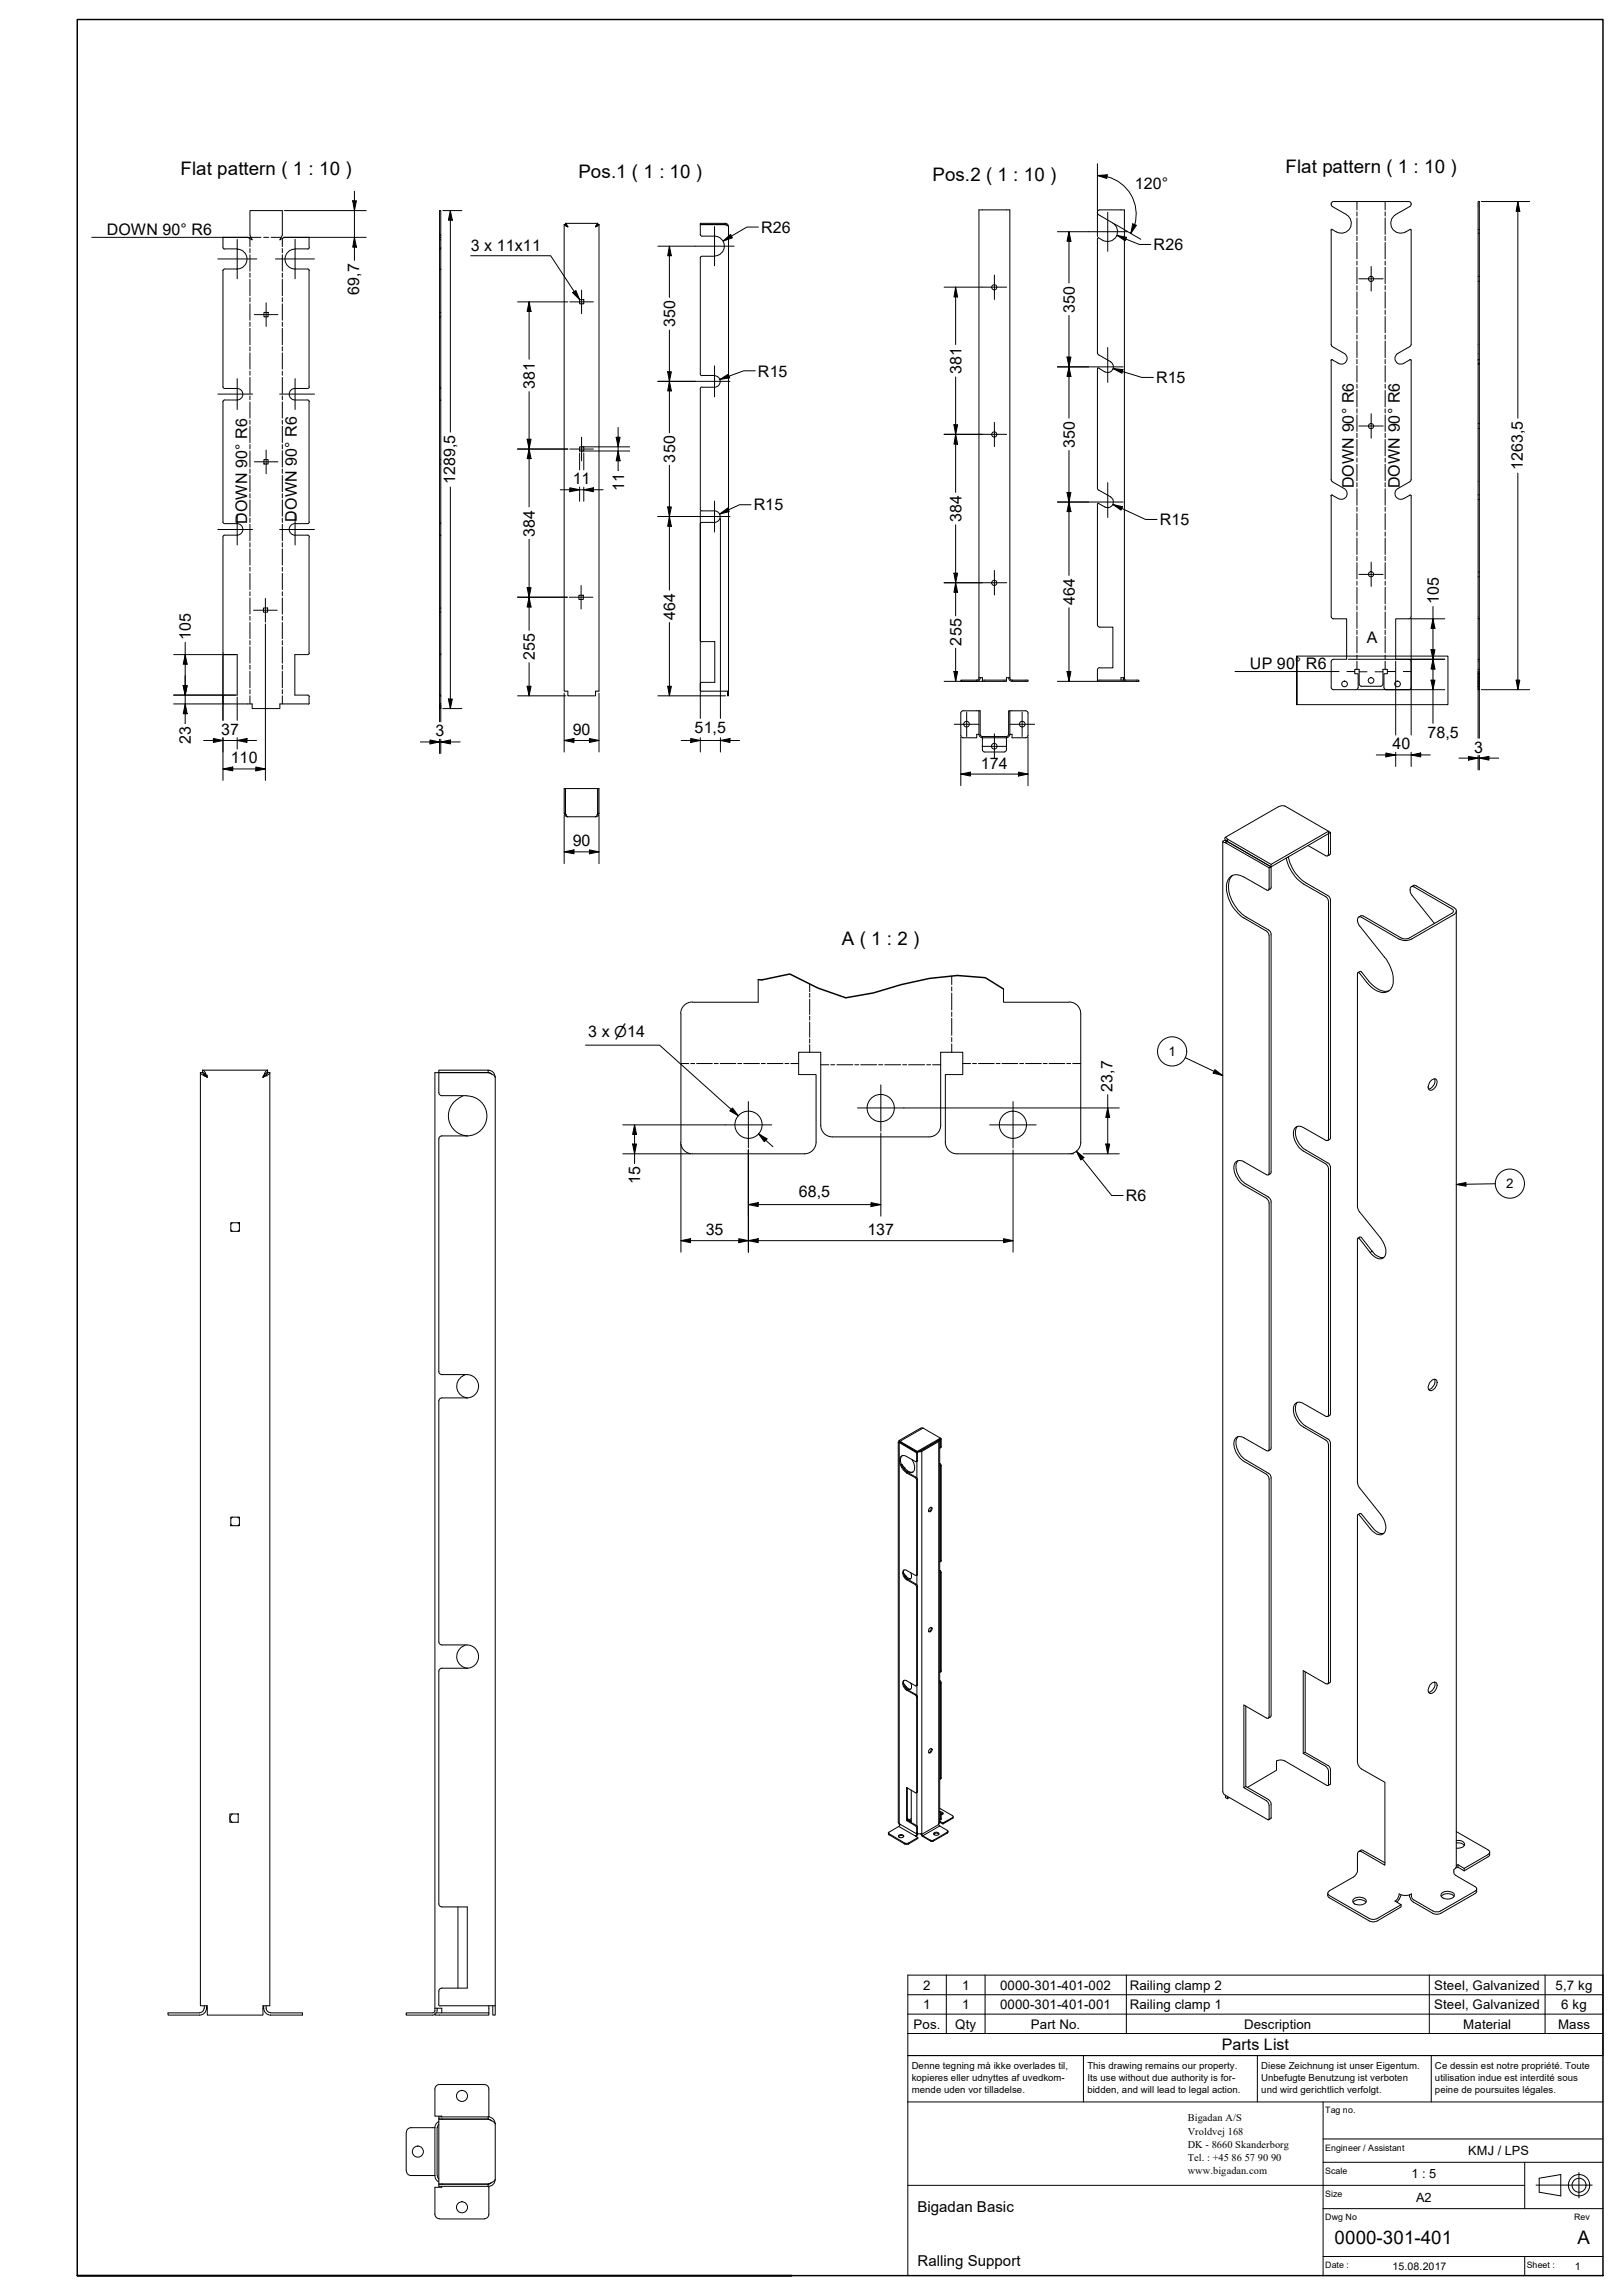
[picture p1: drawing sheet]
<svg xmlns="http://www.w3.org/2000/svg" width="420mm" height="594mm" viewBox="0 0 420 594" stroke-linecap="round" stroke-linejoin="round" font-family="sans-serif">
<defs><g id="words">
<g font-size="4.8">
<text x="46.7" y="45.2">Flat pattern ( 1 : 10 )</text>
<text x="149.7" y="46.2">Pos.1 ( 1 : 10 )</text>
<text x="241.4" y="46.8">Pos.2 ( 1 : 10 )</text>
<text x="332.8" y="44.7">Flat pattern ( 1 : 10 )</text>
<text x="217.9" y="244.6">A ( 1 : 2 )</text>
<text x="345.5" y="580.8">0000-301-401</text>
<text x="408.4" y="580.8">A</text>
</g>
<g font-size="4.1">
<text x="293.8" y="48.8">120°</text>
<text x="27.6" y="60.7">DOWN 90° R6</text>
<text x="121.9" y="65.1">3 x 11x11</text>
<text x="197" y="60.2">R26</text>
<text x="298.6" y="64.8">R26</text>
<text x="93" y="76.2" transform="rotate(-90 93 76.2)">69,7</text>
<text x="278.3" y="80.9" transform="rotate(-90 278.3 80.9)">350</text>
<text x="174.8" y="84.7" transform="rotate(-90 174.8 84.7)">350</text>
<text x="138.4" y="100.7" transform="rotate(-90 138.4 100.7)">381</text>
<text x="196.2" y="97.5">R15</text>
<text x="248.9" y="96.9" transform="rotate(-90 248.9 96.9)">381</text>
<text x="299.3" y="99.2">R15</text>
<text x="174.8" y="119.7" transform="rotate(-90 174.8 119.7)">350</text>
<text x="278.3" y="115.9" transform="rotate(-90 278.3 115.9)">350</text>
<text x="117.8" y="125.4" transform="rotate(-90 117.8 125.4)">1289,5</text>
<text x="148.3" y="125.4">11</text>
<text x="394.2" y="121.8" transform="rotate(-90 394.2 121.8)">1263,5</text>
<text x="161.5" y="127.2" transform="rotate(-90 161.5 127.2)">11</text>
<text x="350.5" y="126.4" transform="rotate(-90 350.5 126.4)">DOWN 90° R6</text>
<text x="362.4" y="126.4" transform="rotate(-90 362.4 126.4)">DOWN 90° R6</text>
<text x="63.9" y="135.7" transform="rotate(-90 63.9 135.7)">DOWN 90° R6</text>
<text x="76.8" y="135" transform="rotate(-90 76.8 135)">DOWN 90° R6</text>
<text x="195.1" y="132.1">R15</text>
<text x="248.9" y="135.2" transform="rotate(-90 248.9 135.2)">384</text>
<text x="300.2" y="135.9">R15</text>
<text x="138.4" y="138.9" transform="rotate(-90 138.4 138.9)">384</text>
<text x="174.8" y="160.4" transform="rotate(-90 174.8 160.4)">464</text>
<text x="278.3" y="156.6" transform="rotate(-90 278.3 156.6)">464</text>
<text x="372.5" y="156.3" transform="rotate(-90 372.5 156.3)">105</text>
<text x="49.4" y="165.6" transform="rotate(-90 49.4 165.6)">105</text>
<text x="248.9" y="167.1" transform="rotate(-90 248.9 167.1)">255</text>
<text x="353.9" y="166.3">A</text>
<text x="138.4" y="170.9" transform="rotate(-90 138.4 170.9)">255</text>
<text x="323.6" y="173.1">UP 90°</text>
<text x="338.1" y="173.1">R6</text>
<text x="57.3" y="190.2">37</text>
<text x="112.8" y="190.6">3</text>
<text x="148.3" y="190.2">90</text>
<text x="179.8" y="189.6">51,5</text>
<text x="369.5" y="190.9">78,5</text>
<text x="49.4" y="192.7" transform="rotate(-90 49.4 192.7)">23</text>
<text x="59.8" y="197.6">110</text>
<text x="360.5" y="194">40</text>
<text x="381.6" y="194.9">3</text>
<text x="253.9" y="199">174</text>
<text x="148.3" y="219.1">90</text>
<text x="152.3" y="268.4">3 x ⌀14</text>
<text x="288" y="282.7" transform="rotate(-90 288 282.7)">23,7</text>
<text x="165.7" y="306.6" transform="rotate(-90 165.7 306.6)">15</text>
<text x="206.8" y="309.8">68,5</text>
<text x="291.5" y="310.9">R6</text>
<text x="182.7" y="319.7">35</text>
<text x="224.5" y="319.7">137</text>
<text x="316.3" y="530.7">Parts List</text>
</g>
<g font-size="3.9">
<text x="237.5" y="572.6">Bigadan Basic</text>
<text x="237.5" y="586.6">Ralling Support</text>
</g>
<g font-size="3.4">
<text x="302.5" y="273.4">1</text>
<text x="389.9" y="307.6">2</text>
<text x="239" y="515.1">2</text>
<text x="249" y="515.1">1</text>
<text x="258.9" y="515.1">0000-301-401-002</text>
<text x="292.5" y="515.1">Railing clamp 2</text>
<text x="371.3" y="515.1">Steel, Galvanized</text>
<text x="402.7" y="515.1">5,7 kg</text>
<text x="239" y="520.1">1</text>
<text x="249" y="520.1">1</text>
<text x="258.9" y="520.1">0000-301-401-001</text>
<text x="292.5" y="520.1">Railing clamp 1</text>
<text x="371.3" y="520.1">Steel, Galvanized</text>
<text x="404.2" y="520.1">6 kg</text>
<text x="236.5" y="525.1">Pos.</text>
<text x="247.3" y="525.2">Qty</text>
<text x="266.9" y="525.1">Part No.</text>
<text x="322.1" y="525.1">Description</text>
<text x="378.8" y="525.1">Material</text>
<text x="403.4" y="525.1">Mass</text>
</g>
<g font-size="3.3">
<text x="380.1" y="557.9">KMJ / LPS</text>
<text x="365.4" y="563.9">1 : 5</text>
<text x="366.6" y="569.9">A2</text>
</g>
<g font-size="2.7">
<text x="307.5" y="549.1">Bigadan A/S</text>
<text x="307.5" y="552.5">Vroldvej168</text>
<text x="307.5" y="556">DK - 8660 Skanderborg</text>
<text x="307.5" y="559.3">Tel. : +45</text>
<text x="307.5" y="562.7">www.bigadan.com</text>
<text x="318.8" y="559.3">86</text>
<text x="322.3" y="559.3">57</text>
<text x="325.6" y="559.3">90</text>
<text x="329.1" y="559.3">90</text>
<text x="360.5" y="587.5">15.08.2017</text>
<text x="407.7" y="587.6">1</text>
</g>
<g font-size="2.5">
<text x="236" y="538.7">kopieres eller udnyttes af uvedkom-</text>
<text x="236" y="535.6">Denne tegning må ikke overlades til,</text>
<text x="281.5" y="535.6">This drawing remains our property.</text>
<text x="281.5" y="538.7">Its use without due authority is for-</text>
<text x="326.5" y="538.7">Unbefugte Benutzung ist verboten</text>
<text x="326.5" y="535.6">Diese Zeichnung ist unser Eigentum.</text>
<text x="371.5" y="538.7">utilisation indue est interdité sous</text>
<text x="371.5" y="535.6">Ce dessin est notre propriété. Toute</text>
<text x="236" y="541.8">mende uden vor tilladelse.</text>
<text x="281.5" y="541.8">bidden, and will lead to legal action.</text>
<text x="326.5" y="541.8">und wird gerichtlich verfolgt.</text>
<text x="371.5" y="541.8">peine de poursuites légales.</text>
</g>
<g font-size="2.3">
<text x="343.1" y="547.1">Tag no.</text>
<text x="343.1" y="556.7">Engineer / Assistant</text>
<text x="343.1" y="562.7">Scale</text>
<text x="343.1" y="568.7">Size</text>
<text x="343.1" y="574.7">Dwg No</text>
<text x="407.5" y="574.7">Rev</text>
<text x="343.1" y="587.1">Date :</text>
<text x="395.2" y="587.1">Sheet :</text>
</g>
</g></defs>
<!-- layer: Visible -->
<g fill="none" stroke="#000" stroke-width=".26">
<path d="M146 58.1v120.8h1v1.2h7.2v-1.2h.9v-120.8M146 58.1l1 .6M146 58.1h.4M146.4 57.8l.2 .1 .4 .8M146.4 58.1l.6 .6M146.4 57.8h8.3M146.4 57.8v.3M154.7 58.1l-.5 .6M154.7 57.8l-.5 .9M154.7 58.1h.4M154.7 57.8v.3M155.1 58.1l-.9 .6"/>
<path d="M181.3 58.1h6.4M181.3 58.1v2.6M187.7 57.8a.87 .87 0 0 1 .9 .9M187.7 57.8v.3h-6.4M187.7 58.1l.5 .2M187.7 57.8h-6.4v.3M187.7 58.1l.6 .3 .3 .3M188.6 58.7v120.2h-7.1l-.2-.2M284.4 55.6l3.6 2.1M284.7 54.3a.69 .69 0 0 0-.6 .5 .69 .69 0 0 0 .3 .8M284.7 54.3h6.4v121.1h-.9v.7M288 57.7a2.57 2.57 0 0 1 1 3.5 2.57 2.57 0 0 1-3.6 1"/>
<path d="M344.6 52.8l.3 .6M344.6 59.6v29.6l.3 .5 3.1 1.8M344.6 52.8l.2-.5 .4-.1h19.5l.4 .1 .2 .5M344.9 53.4l3.7 2.1M344.9 59.4l1 .6M344.9 59.4l-.3 .2M348.5 55.6a2.57 2.57 0 0 1 1 3.5 2.57 2.57 0 0 1-3.5 .9M365 59.4l.3 .2M365 53.4l-3.7 2.2a2.57 2.57 0 0 0-.9 3.5 2.57 2.57 0 0 0 3.5 .9M365 59.4l-1.1 .6M365.3 59.6v29.6l-.3 .5-3.1 1.8M365.3 52.8l-.3 .6"/>
<path d="M382.7 59.4h.3M58.1 69.6l-.4 .4v30.2M58.2 64.4h3.2M58.2 69.6h3.2M61.4 64.5a2.57 2.57 0 0 1 2.5 2.6 2.57 2.57 0 0 1-2.5 2.5M76.4 64.5a2.57 2.57 0 0 0-2.6 2.6 2.57 2.57 0 0 0 2.6 2.5h3.2M76.4 64.4h3.2M79.7 69.6l.4 .4M80 64v-2.6h-6.3l-1.2 .7 .6-1.2v-6.4h-8.4v6.4l.6 1.2-1.2-.7h-6.4v2.7l.4 .4M80 70v30.2M80.1 64.1l-.4 .4M113.8 60.9h.3v-6.4h-.3v115h.3"/>
<path d="M113.8 69.6h.3v31h-.3M113.8 61.4h.3v3h-.3M114.1 60.9v.5M114.1 64.4v5.2M150.1 77.6h1v1h-1zM181.3 60.7l.4 .4h3.3a2.57 2.57 0 0 1 2.5 2.6 2.57 2.57 0 0 1-2.6 2.6M185 66.3h-3.3l-.4 .4v30.1l.4 .5M284.1 61.8v29.5l.3 .5M284.4 61.6l1 .6M284.4 61.6l-.3 .2M68.3 80.9h1.1v1.1h-1.1zM181.7 97.2h3.3"/>
<path d="M184.9 97.3a1.49 1.49 0 0 1 1.5 1.4 1.49 1.49 0 0 1-1.5 1.5h-3.2M284.4 91.9l3.1 1.7M285.9 96.2l-1.5-.9h-.3v31M287.5 93.6a1.49 1.49 0 0 1 .5 2.1 1.49 1.49 0 0 1-2.1 .5M344.6 93.3v30.9M344.9 93.1l-.3 .2M348 91.5a1.49 1.49 0 0 1 .5 2.1 1.49 1.49 0 0 1-2.1 .4l-1.5-.9M361.9 91.5a1.49 1.49 0 0 0-.6 2.1 1.49 1.49 0 0 0 2.1 .4M365 93.1l.3 .2v30.9M365 93.1l-1.5 .9M382.7 93.1h.3M57.7 100.1l.4 .5"/>
<path d="M58.1 103.5l-.4 .5v31.2l.4 .3M58.2 100.6h3.2M58.2 103.5h3.2M61.4 100.6a1.49 1.49 0 0 1 1.5 1.4 1.49 1.49 0 0 1-1.5 1.5M68.3 119h1.1v1.1h-1.1zM79.6 100.6h-3.2a1.49 1.49 0 0 0-1.5 1.4 1.49 1.49 0 0 0 1.5 1.5h3.2M79.7 103.5l.4 .5M80 103.9v31.3M80.1 100.1l-.4 .5M113.8 103.5h.3v32h-.3M114.1 100.6v2.9M150.1 115.7h1v1h-1z"/>
<path d="M181.3 100.6v31.2M181.7 100.2l-.4 .4M58.1 138.5l-.4 .5v30l.4 .5M58.2 135.5h3.2M58.2 138.5h3.2M61.4 135.5a1.49 1.49 0 0 1 1.5 1.5 1.49 1.49 0 0 1-1.5 1.5M79.6 135.5h-3.2a1.49 1.49 0 0 0-1.5 1.5 1.49 1.49 0 0 0 1.5 1.5h3.2M79.7 138.5l.4 .4M80 139v30.1M80.1 135.1l-.4 .4M113.8 138.5h.3v41.4M114.1 135.5v3"/>
<path d="M181.3 131.8l.4 .4h3.2a1.49 1.49 0 0 1 1.5 1.5 1.49 1.49 0 0 1-1.4 1.5h-3.3l-.4 .4M181.3 135.6v30.1M284.1 130.5v31.3M284.1 126.4l.3 .5M284.4 126.8l3.1 1.8M284.4 130.3l1.6 .9M284.4 130.3l-.3 .2M287.5 128.6a1.49 1.49 0 0 1 .5 2.1 1.49 1.49 0 0 1-2 .5M344.6 128.3v31.2M344.6 124.1l.3 .6M344.9 124.7l3.1 1.8a1.49 1.49 0 0 1 .5 2 1.49 1.49 0 0 1-2 .6M344.9 128.2l1.6 .9"/>
<path d="M344.9 128.1l-.3 .2M361.9 126.5a1.49 1.49 0 0 0-.6 2 1.49 1.49 0 0 0 2.1 .6M365 128.1l.3 .2M365 128.2l-1.6 .9M365 124.7l-3.1 1.8M365.3 128.3v31.2M365.3 124.1l-.3 .6M382.7 128.1h.3M68.2 157.4h1.1v1.1h-1.1zM149.9 154.1h1.1v1.1h-1.1zM344.6 159.6l.2 .4 .4 .2h3.4v10.5h-3.4l-.4 .1-.2 .5M365.3 159.6l-.2 .4-.4 .2h-3.4v10.5h3.4l.4 .1 .2 .5"/>
<path d="M58.1 179.9l-.4 .4M58.2 169.5h3.2v10.4h-3.2M79.6 169.5h-3.3v10.4h3.3M79.7 179.9l.4 .4M80.1 169l-.4 .5M113.8 169.5v12.7M113.8 179.9h.3v2.3h-.3M181.3 165.7l.4 .5M181.3 177v1.7M181.7 166.1h3.3v10.5h-3.3l-.4 .4M188.3 178.9v1.2h.3v-1.2M248.7 176.1h4.2v.3h-4.2z"/>
<path d="M253.4 175.4h.9v.7M253.4 175.4v-121.1h8v121.1M253.4 175.5l-.1 .4-.5 .2M253.7 175.5l-.3 .6-.6 .3M254.3 176.1h6.2v.3h-6.2zM261.1 175.5l.3 .6 .6 .3M261.4 175.4h-.9v.7M261.4 175.5l.2 .4 .4 .2M262 176.1h4.1v.3h-4.1zM284.1 176.1h7v.3h-7zM284.1 161.7l.2 .5 .4 .1M284.7 172.8l-.4 .2-.2 .4v2.7"/>
<path d="M284.7 162.3h3.4v10.6h-3.4M290.8 175.8l.1 .3M290.8 175.4v.3M291.1 175.4v.3M291.1 175.8l.3 .3h3.4v.3l-3.7-.1M344.6 171.3v6.6l.2 .5 .4 .1h5.8l.4-.1 .2-.5v-3.5h-.9v-1.1h1.2v3.7l.1 .5 .5 .1M352.4 177.6h5M357.4 177.6l.4-.1 .2-.5v-3.7h1.2v1.1h-.9v3.5l.1 .5 .5 .1M365.3 171.3v6.6l-.2 .5-.4 .1h-5.8M382.7 160.2v10.5M383 160.2h-.3v-108h.3v126.3h-.3v-7.8h.3M57.7 180.3v1.8l.2 .2"/>
<path d="M57.9 182.2h7.4v1.2h7.2v-1.2h7.3M80 180.3v1.7M80.1 182.1l-.2 .2M113.8 182.2v1.2h.3v-1.2M249.3 184h4.4v6.1l.4 .5 6.4 .1M249.3 184l-.4 .2-.2 .4v5.8l.2 .4 .4 .2M253.4 190.1a.92 .92 0 0 0 .9 .9M253.4 184v6.1M253.4 190.1h-.5v.9h-3.6M254.3 194.1l.2 .4 .5 .2h4.9l.5-.2 .1-.4M254.3 191h6.2v3.1M254.3 191v3.1"/>
<path d="M261.4 184v6.1M261.4 184h4.1l.5 .2 .1 .4v5.8l-.1 .4-.5 .2h-3.5v-.9h-.6M261.4 184h-.3v6.1l-.2 .4-.4 .2M261.4 190.1a.92 .92 0 0 1-.9 .9M146 210.5a.98 .98 0 0 0 1 .9M146 204.1h.4v6.4h-.4zM146.4 210.5l.3 .8 .3 .1M146.4 210.5v-6.4h8.3v6.4M146.4 210.5l.2 .5M147 211.4h7.2M154.7 210.5v-6.4h.4v6.4M154.7 210.5l-.1 .5"/>
<path d="M154.7 210.5l-.3 .8-.2 .1M154.7 210.5h.4M155.1 210.5a.87 .87 0 0 1-.9 .9M316.5 217.8v246l.2 .5 .5 .4M317.2 218.2l11.3 6.4-.1 5.7-.4 .2-5.9-3.5a2.8 2.8 0 0 0-4.1 .6 6.8 6.8 0 0 0 .6 6.3l.9 1.3 2 2.1 6.5 3.8 .5 1.1-.1 61.9h-.5l-5.8-3.3a1.69 1.69 0 0 0-2.1 0 1.69 1.69 0 0 0-.5 2 6.1 6.1 0 0 0 2.6 4.1l5.8 3.3 .5 .7 .1 .5v63.7a.42 .42 0 0 1-.2 .5 .42 .42 0 0 1-.4-.1l-5.8-3.3a1.63 1.63 0 0 0-1.9-.2 1.63 1.63 0 0 0-.8 1.7 6.1 6.1 0 0 0 2.7 4.6l5.8 3.3 .5 .7 .1 .6-.1 61.8h-.5l-5.9-3.3v21.4l5.9 3.3 .3 .4 .3 .9-.1 3.7-11.2-6.4M317.2 217.5l-.7 .3 .7 .4M317.2 217.5l.6 .3M317.4 217.8h.4zM317.6 217.5l.2 .3zM317.8 217.2l-.6-.4-.1 .2 .1 .5M317.8 217.2l11.3 6.5v.7l-11.3-6.6zM317.8 217.8l-.6 .4"/>
<path d="M343.9 215.8v5.3l-.3 .5-5-2.7M343.9 215.8l.5-.3v5.5l-.7 .5M343.9 215.8v-.6l-11.3-6.6h-.9l-.7 .2-13.8 8M343.9 215.8l-14.8 8.6-11.3-6.6M344.4 215.5l-.5-.3-14.8 8.5M319.1 226.6a4.7 4.7 0 0 0-.8 5 10.9 10.9 0 0 0 4.3 5.8l5.8 3.3 .4 .4 .3 .6v61.9l-.7 .5M328.5 224.6l.6-.2v5.4l-.7 .6M333 222.1a10.6 10.6 0 0 0 4.4 6.7l6 3.5 .5 1v61.5a.42 .42 0 0 1-.2 .4 .42 .42 0 0 1-.5 0l-5.8-3.3a1.59 1.59 0 0 0-1.8-.2 1.59 1.59 0 0 0-.8 1.7 5.8 5.8 0 0 0 2.6 4.6l5.8 3.3 .6 .7 .1 .5v63.7a.42 .42 0 0 1-.2 .5 .42 .42 0 0 1-.5-.1l-5.8-3.3a1.59 1.59 0 0 0-1.8-.2 1.59 1.59 0 0 0-.8 1.7 5.8 5.8 0 0 0 2.6 4.6l6 3.5 .5 1.1-.1 61.8h-.6l-5.8-3.3v21.4l6 3.5 .5 1.1v3.6l-.4 .1-10.9-6.4-1.3-.2-.8 .2v2.5l-7.6 4.4M333.5 221.8a10.4 10.4 0 0 0 4.5 6.7l5.7 3.3 .5 .4 .2 .6v61.9l-.7 .5M351.7 237.4l.7-.4 .6 .1 9.7 5.7 1.3 .2 .9-.2 11.3-6.7-.2-.7-9.9-5.8a.69 .69 0 0 0-.9 0 .69 .69 0 0 0-.1 .9l.3 1.1 5.9 7.4M365.4 229.5l.6-.4 .4 .1 10 5.7a.98 .98 0 0 1 .6 .9 .98 .98 0 0 1-.6 1l-11 6.3a3.5 3.5 0 0 1-3.2 0l-9.7-5.6a.78 .78 0 0 0-1 .1 .78 .78 0 0 0 0 1l.5 1.1 6.4 8a8.2 8.2 0 0 1 2 7.8 2.64 2.64 0 0 1-3.9 1l-1.7-1.1-2.8-3.5-.5-.2-.1 60.7 .4 1.1 5.6 7a4.4 4.4 0 0 1 1 4.8 1.97 1.97 0 0 1-2.9-.3l-.8-.8M377 235.8v247.5a1.36 1.36 0 0 0-.1 2.2l5.1 3 .3 .4-.1 .3-9.5 5.6-1.3 .1-5.4-3.1-.5-.5-.1-1a3.5 3.5 0 0 1-3.2 0l-.4 1.2-.7 .6 1.6 .9-6.1 3.6-1.3 .3-.8-.3-10.3-5.9-.5-.5 .5-.8 6.2-3.5 .6-.7 .4-.9v-4.3l.3-.7h.8l6 3.5v-21.4l-6-3.5-.8-.9-.3-.9 .1-64 .5 .2 2.8 3.5a2.62 2.62 0 0 0 3.4 1.2 3.7 3.7 0 0 0-.4-4.5l-6-7.6-.4-1.1 .1-63.3 .5 .2 2.7 3.5"/>
<path d="M179.2 259.4a3 3 0 0 0-3 3M196.3 253.6v5.8h-17M259.8 256v3.4h16.9M276.8 259.4a3 3 0 0 1 3 3M351.5 251.7l.7-.3 .3 .2a15.3 15.3 0 0 0 3.4 3.9l1.7 .9 1 .2 1-.2M51.9 277.7v241.5h1.8v2.4h14.4v-2.4h1.7v-241.5M51.9 277.7a2.89 2.89 0 0 0 1.8 1.2M51.9 277.7h.6M52.5 277l.6 .5 .6 1.4M52.5 277.7a1.67 1.67 0 0 1 1.2 1.2M52.5 277.7l.1 .4 1.1 .8M52.5 277h16.8"/>
<path d="M52.5 277v.7M52.9 278.5h.1M52.9 277.8v.5M53.5 278.5v.2M53.5 278.4h.1M68.3 278.4h.1M68.3 278.5v.2M68.9 278.5h.1M68.9 277.8v.5M69.3 277.7l-.2 .4-1 .8M69.3 277l-.7 .5-.5 1.4M69.3 277.7a1.67 1.67 0 0 0-1.2 1.2"/>
<path d="M69.3 277.7h.5M69.3 277v.7M69.8 277.7a2.89 2.89 0 0 1-1.7 1.2M113.6 277.7v5.2M125.4 277.7h.1M126.4 277a1.84 1.84 0 0 1 1.8 1.9M126.4 277v.7h-12.8M126.4 277.7h.5l.4 .3M126.4 277h-12.8v.7M126.4 277.7a2.73 2.73 0 0 1 1.8 1.2M126.4 277.7h-13.8v242.7M128.2 278.9v240.3h-14.2"/>
<path d="M176.3 262.4v33.3M279.8 262.4v33.3M370.5 279.8l.2-.3a.78 .78 0 0 1 1-.1 .78 .78 0 0 1 .3 1 2.12 2.12 0 0 1-1.8 1.8l-.2-.1a1.8 1.8 0 0 1 .5-2.3zM371.3 279.2a2.13 2.13 0 0 1-1.5 2.7M113.6 282.8a.79 .79 0 0 0 .8 .8M113.6 294.8v60.2a.79 .79 0 0 0 .8 .8M114.4 283.6h6.5M114.4 294a.79 .79 0 0 0-.8 .8M118.7 284.4a5.2 5.2 0 0 0-2.5 5.7 5.2 5.2 0 0 0 4.9 3.9M119.9 283.6l-1.2 .7M120.9 283.7a5.2 5.2 0 0 1 5.1 5.2 5.2 5.2 0 0 1-5.1 5.1h-6.5M176.2 295.7a3 3 0 0 0 3 3"/>
<path d="M211.3 295.7v-17.5h-4.5v-5.8h5.7v18.9a3 3 0 0 0 3 3h25a3 3 0 0 0 3-3v-18.9h5.7v5.8h-4.5v17.5M211.3 295.7a3 3 0 0 1-3.1 3h-28.9M244.7 295.7a3 3 0 0 0 3 3h29a3 3 0 0 0 3.1-3M335.9 291.6a3.9 3.9 0 0 0 .5 4.6l1.2 1.2 6.4 3.8 .4 .8v64.1l-.7 .6M59.8 316.5h2.2v2.2h-2.2zM59.8 318.3l.4 .4M60.2 316.5l-.4 .4M61.6 316.5l.4 .4M62 318.3l-.4 .4M320.5 300.5a3.9 3.9 0 0 0 .6 4.6l1.1 1.2 6.2 3.6 .7 .9v64.2l-.7 .6M351.5 320.5l.5-.3 .4 .1 2.8 3.6M355.2 323.9a3.3 3.3 0 0 0 3 1.6"/>
<path d="M355.2 323.9l-.5 .3M114.4 355.8h6.5a3 3 0 0 1 3 3 3 3 0 0 1-3 3.1h-6.5M120.5 355.8a3.1 3.1 0 0 0-2.3 3.3 3.1 3.1 0 0 0 2.9 2.8M370.2 357.8l.3-.3a.83 .83 0 0 1 1.1-.5 .83 .83 0 0 1 .4 1.2 1.96 1.96 0 0 1-1.8 1.8l-.3-.3a1.83 1.83 0 0 1 .3-1.9zM371.3 357a2.13 2.13 0 0 1-1.5 2.7M114.4 361.9a.79 .79 0 0 0-.8 .8v62.3a.79 .79 0 0 0 .8 .8M232.5 373.3v98.5l.3 .3M232.8 373.4l4.5 2.7v2.1l-.3 .2-2.3-1.4a1.13 1.13 0 0 0-1.4 0 1.13 1.13 0 0 0-.4 1.4l.2 .8 .8 1.3 .8 .8 2.3 1.3 .3 .3v24.9h-.3l-2.3-1.3a.7 .7 0 0 0-.9 .1 .7 .7 0 0 0-.1 .9l.7 1.2 2.6 1.5 .3 .4v25.7l-.3 .1-2.3-1.3a.7 .7 0 0 0-.9 .1 .7 .7 0 0 0-.1 .9l.7 1.2 2.6 1.5 .3 .4v24.8l-.3 .1-2.3-1.4v8.6l2.5 1.5 .1 1.8-4.5-2.5M232.8 373.2l-.3 .1 .3 .1M232.8 373.3h.2zM232.8 373.2l.2 .1M232.9 373.2l.1 .1z"/>
<path d="M233 373.1l-.3-.2 .1 .3M233 373.1l4.5 2.6v.3l-4.5-2.7zM233 373.3l-.2 .1M233.2 373.4h.1M233.3 379.1l1 .9a2.18 2.18 0 0 0 2 1M233.3 379.1h.1M233.6 376.8a3 3 0 0 0 .9 4l2.7 1.6 .3 .3v24.9l-.3 .2M236 377.7l.5 .9a1.95 1.95 0 0 1-.4 2.6 2.18 2.18 0 0 1-2.1-1.1l-.5-.6M237.3 376.1l.2-.1v2.2l-.3 .2M239.1 375v.2M239.3 374.9v.2M240.9 373.9l.1 .2"/>
<path d="M243 372.8l-4.6 2.8h-.4M243.3 379.1l.2 .3v24.8l-.2 .1M243.3 378.9l.3 .4v24.8l-.2 .2M243.3 372.8v98.8a.62 .62 0 0 0 0 1.1l2.1 1.4-3.9 2.3-.6-.1-2-1.1-.3-.6h-1.2l-.4 .7 .6 .4-2.6 1.5h-.6l-4.4-2.6 .1-.3 2.6-1.5 .3-.6M243.3 372.7l-.2 .4-4.5 2.6-.9 .1M243.5 372.5v2.2l-.2 .1M243.5 372.5l.1-.1v2.2l-.2 .2M243.5 372.5v-.2l-4.9-2.7-5.9 3.3M243.5 372.5l-6 3.5-4.5-2.7M243.6 372.4l-.1-.1-6 3.4M320.5 371.9a3.9 3.9 0 0 0 .6 4.6l1.1 1.2 6.3 3.8 .6 .8v61.9l-.7 .5M335.9 363a3.9 3.9 0 0 0 .5 4.6l1.6 1.6 6 3.4 .4 .8v61.9l-.7 .6"/>
<path d="M59.8 392.7h2.2v2.2h-2.2zM59.8 394.5l.4 .4M60.2 392.7l-.4 .4M61.6 392.7l.4 .4M62 394.5l-.4 .4M240.7 390.4a.38 .38 0 0 1 .6-.1 .38 .38 0 0 1-.1 .6 .41 .41 0 0 1-.3 .4 .41 .41 0 0 1-.5-.2zM241 390.2v.6l-.6 .4M351.5 392.1l.5-.3h.4l2.9 3.6a2.93 2.93 0 0 0 2.9 1.5M233.9 407.1l.7 .9M234.1 406.4a1.95 1.95 0 0 0 .8 2.4l2.6 1.6v25.9l-.3 .1M234.1 407.7l.3 .4M234.6 408l.4 .5 .8 .2"/>
<path d="M234.6 408l-.2 .1M235.7 407.1l.2 .4a.81 .81 0 0 1-.2 1.2 .81 .81 0 0 1-1.2-.4l-.1-.2M243.3 406.8l.2 .3v25.7l-.2 .1M243.3 406.6l.3 .3v25.8l-.2 .2M114.4 425.8h6.5a3 3 0 0 1 3 3 3 3 0 0 1-3 3h-6.5M114.4 431.8a.79 .79 0 0 0-.8 .9v60.1a.79 .79 0 0 0 .8 .8M119.7 426.2a3 3 0 0 0-1.4 3.3 3 3 0 0 0 2.8 2.3M120.5 425.8l-.7 .4M233.9 435.7l.7 1a1.11 1.11 0 0 0 1.2 .5M234.1 434.9a2.05 2.05 0 0 0 .8 2.5l2.3 1.3 .3 .3v24.9l-.3 .2M235.7 435.6l.2 .5a.79 .79 0 0 1-.2 1.2 .79 .79 0 0 1-1.1-.4l-.5-.6M240.5 421.7a.41 .41 0 0 1 .4-.4 .41 .41 0 0 1 .4 .4l-.1 .2a.46 .46 0 0 1-.2 .5 .46 .46 0 0 1-.6-.2z"/>
<path d="M241 421.3v.6l-.6 .4M243.3 435.1l.3 .4v24.8l-.2 .2M243.3 435.4l.2 .3v24.7l-.2 .1M337.9 432.8v20.8M370.7 435.6a.8 .8 0 0 1 1.1 0 .8 .8 0 0 1 .2 1 1.72 1.72 0 0 1-2 1.6 1.91 1.91 0 0 1 .7-2.6zM371.3 435.4a2.13 2.13 0 0 1-1.5 2.7M240.7 452.8a.39 .39 0 0 1 .6 0 .39 .39 0 0 1-.1 .6 .45 .45 0 0 1-.3 .3 .45 .45 0 0 1-.5-.1v-.4zM241 452.6v.7l-.6 .4M322.5 441.6v20.8M337.4 453.9l.5-.3 6.1 3.5 .4 .8v3.9l-.6 .4M59.5 469.6h2.2v2.1h-2.2zM60.2 469.6a1.3 1.3 0 0 0 0 2.2"/>
<path d="M61.6 469.6h.1M61.7 471.7l-.1 .1M230 474.5l.1 .5 4.4 2.4h.6l2.5-1.5v-.2M232.6 475.4l.4-.3 .9 .3M232.6 475.1l.2-.1a.61 .61 0 0 1 .7-.2 .61 .61 0 0 1 .4 .7l-.2 .2a.7 .7 0 0 1-1.1-.6zM232.8 472.1v.2l.2 .1v-.2M234.7 471.3l.2-.1 2.5 1.5 .1 1.8-.3 .1M234.9 462.8v8.4M234.9 470.8l1 .5M235.9 463.4v8.2l-1-.6M235.9 470.8l-.5 .3M237.6 474.6l-.5 .8"/>
<path d="M241.7 474.8l.6-.3 .8 .3M241.7 474.5l.5-.2a.5 .5 0 0 1 .6 0 .5 .5 0 0 1 .2 .7l-.5 .1a.54 .54 0 0 1-.8-.6zM243.3 469.2l.2 .3v1.5h-.2M243.3 468.9l.3 .5v1.6l-.2 .1M243.3 468.1l3.5 2.1-.2 .3-2.5 1.4v.3l2.5-1.5 .2-.4M243.5 469a.43 .43 0 0 1 .6 .3 .43 .43 0 0 1-.5 .5M243.5 471.5v.3l.6 .4M243.5 471.8l-.3 .1M243.5 471.5l-.2 .1M243.5 471.5l.6 .4M243.6 469.3l.6 .3M245.4 474.1l-.2 .4-3.7 2.2h-.5l-2.2-1.4-.4-.7"/>
<path d="M317.2 464.7v.6l.6 .3 .5-.3M317.8 465v.6M322 462.8l.5-.4 5.9 3.4 .4 .5 .3 .5v3.9l-.7 .4M351.7 479.3l.7-.4 .4 .1 5.7 3.2M377 477l1.1 .1 1 .6M377 476.4a1.5 1.5 0 0 1 2.1 1.2l-.6 .6-1.5 .2M377 474.1l8.2 4.7 .4 .5v.4l-.4 .4-6.2 3.6v.6l6.4-3.8 .2-.3v-.7M114.4 493.6h6.6v21h-6.6M118.6 493.6v21M343.7 490.1v.6l.5 .6 10.3 5.9 .8 .3 1.3-.3 6.1-3.6v-.6M350.3 492.4a2.36 2.36 0 0 1 3.3 0M350.5 491.5a2.45 2.45 0 0 1 3.2 .4 1.55 1.55 0 0 1-2.3 1.1 .93 .93 0 0 1-1-.4 .93 .93 0 0 1 .1-1.1z"/>
<path d="M362.7 490.5l-.5 1.2-.6 .7M373.1 490.9a2.28 2.28 0 0 1 3.3 0M373.3 490a2.45 2.45 0 0 1 3.2 .4 1.55 1.55 0 0 1-2.3 1.1 .93 .93 0 0 1-1-.4 .93 .93 0 0 1 .1-1.1zM377.4 482.7v.6l1.6 1M377.4 483.3l-.6 .2M377.4 482.7l-.4 .2M377.4 482.7l1.6 1M382.3 488.9v.8l-.3 .4-9.3 5.3h-1.5l-5.2-3a2.5 2.5 0 0 1-1.1-1.9M52.8 519.8a1.17 1.17 0 0 1-1.1 1.2M52.9 519.2v.6M53.5 519.8a1.81 1.81 0 0 1-1.8 1.8M53.5 519.2v.6"/>
<path d="M53.5 519.8h.2M68.1 519.8h.2M68.3 519.2v.6M68.3 519.8a1.81 1.81 0 0 0 1.8 1.8M68.9 519.2a1.33 1.33 0 0 0 1.2 1.8M112.6 519.8h1.8v1.3M113.2 519.8v.6M113.5 518.9l.5 .4M113.6 515.5v3.3M114.4 514.6a.79 .79 0 0 0-.8 .8M126.6 519.2v1.9M127.6 519.2v2.4h.6v-2.4"/>
<path d="M51.7 521.1h-8.2v.5h8.2M70 521.1h8.3v.5h-8.3M112.6 520.4l-.2 .5-.4 .2h-6.8v.5h6.8l.6-.1M112.6 521.1h14v.5h-14zM113.2 520.4l-.2 .6M125.4 539.6a1.17 1.17 0 0 1 1.2 1.2v7.2M125.4 539.6h-11.6a1.17 1.17 0 0 0-1.2 1.2v7h1.8v.2M105.2 552v9.9M106.4 550.8h6.2v12.4h-6.2M106.4 550.8a1.17 1.17 0 0 0-1.2 1.1M113.2 550.8v12.4M113.6 549.2l-.6 .5-.4 1.1"/>
<path d="M113.6 549.9l-.4 .9M114.4 548.5h.1M126.4 548h-12.8v.5h12.8M126.4 548a1.84 1.84 0 0 1 1.8 1.8M126.4 548.5l.9 .5M126.4 548.5l1.5 .8 .3 .5M126.4 548.5h-12.8v16.9h12.8M126.4 548v.5M126.6 548.6v.1M128.2 549.8v14.4M105.2 562a1.17 1.17 0 0 0 1.2 1.2M112.6 563.2l.2 .8 .8 .8"/>
<path d="M113.2 563.2l.4 .9M113.6 565.4h12.8v.5h-12.8zM113.8 574.4h11.6M114.4 565.9v.3h-1.8v7a1.17 1.17 0 0 0 1.2 1.1M114.4 565.4h.1M126.6 565.9v7.3a1.17 1.17 0 0 1-1.2 1.1M126.6 565.3v.1M127.3 565l-.9 .4M128.2 564.2l-.3 .4-1.5 .8M128.2 564.2a1.84 1.84 0 0 1-1.8 1.7"/>
<circle cx="257.4" cy="74.4" r=".67"/>
<circle cx="354.9" cy="72.2" r=".67"/>
<circle cx="257.4" cy="112.5" r=".67"/>
<circle cx="354.9" cy="110.3" r=".67"/>
<circle cx="257.4" cy="150.9" r=".67"/>
<circle cx="354.9" cy="148.7" r=".67"/>
<circle cx="348.1" cy="177" r=".73"/>
<circle cx="354.9" cy="176.2" r=".73"/>
<circle cx="361.8" cy="177" r=".73"/>
<circle cx="250.2" cy="187.5" r=".73"/>
<circle cx="257.4" cy="193.2" r=".73"/>
<circle cx="264.6" cy="187.5" r=".73"/>
<circle cx="193.8" cy="291.2" r="3.5"/>
<circle cx="228" cy="286.8" r="3.5"/>
<circle cx="262.2" cy="291.2" r="3.5"/>
<circle cx="108.2" cy="557" r="1.43"/>
<circle cx="119.6" cy="542.5" r="1.43"/>
<circle cx="119.6" cy="571.4" r="1.43"/>
</g>
<!-- layer: Visible Narrow -->
<g fill="none" stroke="#000" stroke-width=".26">
<path d="M232.8 373.4v98.7M233 373.3h.1M233.5 379.1l-.1 .1M237.4 375.8h.1M237.4 378.2v4.4M237.5 378.1l-.2 .1M238.1 375.6h.1M238.4 375.6l.2 .1v98.9M239 375.1v.2M239 369.7l-6 3.4M242.8 372.8l.2 .4v98.8M243.3 378.9h.1"/>
<path d="M243.6 379.4l-.1 .1M243.6 374.5l-.1 .1M234.3 380l-.3 .1M234.9 381.2l-.2 .1M237.2 382.4l-.2 .2M237.5 382.9l-.2 .2M234.9 408.8l-.2 .1M237.2 410.1l-.2 .1M237.4 407.8v2.4M237.5 407.5l-.2 .1M237.5 410.6l-.2 .2M243.4 406.6h-.1"/>
<path d="M243.6 404l-.1 .1M243.6 407.1l-.1 .1M234.6 436.7l-.2 .1M234.9 437.4l-.2 .1M237.2 438.7l-.2 .1M237.4 436.3v2.5M237.5 436.1l-.2 .1M237.5 439.2l-.2 .1M243.4 435.1l-.1 .1M243.6 432.5l-.1 .2M243.6 435.6l-.1 .2M230.2 474.7v.3"/>
<path d="M232.7 472.8l4.3 2.5M234.3 477.1v.3M235.1 477.1v.3M237.2 472.5l-.2 .2M237.4 474.6h.1M237.4 464v8.7M237.4 474.6v.5M237.5 463.8l-.2 .1M237.5 473l-.2 .1M237.5 474.4l-.2 .1M240.9 476.3v.2M241.7 476.3v.2"/>
<path d="M243 472.3l-4.4 2.5-.2-.1M243.3 472.7l-4.4 2.5v.2M243.3 471.5h.2M243.4 469h-.1M243.6 460.2l-.1 .1M243.6 469.5l-.1 .1M243.6 470.8l-.1 .2M245.2 474.3v.2M246.6 470.5v.2"/>
</g>
<!-- layer: Bend Centerline -->
<g fill="none" stroke="#000" stroke-width=".26">
<path d="M351.3 52.2v2.1M351.3 54.8v1.1M351.3 56.4v4.3M358.6 52.2v2.1M358.6 54.8v1.1M358.6 56.4v4.3M64.7 61.8v2.1M64.7 64.4v1M64.7 65.9v4.3M64.7 70.7v1.1M64.7 72.3v4.3M64.7 77.1v1"/>
<path d="M64.7 78.6v4.3M65 61.4h.1M65 61.4h2.6M68.3 61.4h1.2M70.2 61.4h2.6M72.8 61.4h.1M73.1 61.8h.1M73.1 61.8v2.1M73.1 64.4v1M73.1 65.9v4.3M73.1 70.7v1.1M73.1 72.3v4.3"/>
<path d="M73.1 77.1v1M73.1 78.6v4.3M351.3 61.2v1.1M351.3 62.8v4.2M351.3 67.6v1M351.3 69.2v4.2M351.3 73.9v1.1M351.3 75.5v4.3M358.6 61.2v1.1M358.6 62.8v4.2M358.6 67.6v1M358.6 69.2v4.2"/>
<path d="M358.6 73.9v1.1M358.6 75.5v4.3M64.7 83.4v1.1M64.7 85v4.3M64.7 89.8v1M64.7 91.3v4.2M64.7 96.1v1M64.7 97.7v4.2M73.1 83.4v1.1M73.1 85v4.3M73.1 89.8v1M73.1 91.3v4.2"/>
<path d="M73.1 96.1v1M73.1 97.7v4.2M351.3 80.3v1.1M351.3 82v4.1M351.3 86.7v1.1M351.3 88.3v4.3M351.3 93.1v1M351.3 94.7v4.2M351.3 99.5v1M358.6 80.3v1.1M358.6 82v4.1M358.6 86.7v1.1"/>
<path d="M358.6 88.3v4.3M358.6 93.1v1M358.6 94.7v4.2M358.6 99.5v1M64.7 102.5v1M64.7 104v4.2M64.7 108.8v1M64.7 110.3v4.3M64.7 115.1v1.1M64.7 116.7v4.2M73.1 102.5v1M73.1 104v4.2"/>
<path d="M73.1 108.8v1M73.1 110.3v4.3M73.1 115.1v1.1M73.1 116.7v4.2M351.3 101.1v4.2M351.3 105.8v1.1M351.3 107.4v4.3M351.3 112.2v1.1M351.3 113.8v4.2M351.3 118.6v1M358.6 101.1v4.2M358.6 105.8v1.1"/>
<path d="M358.6 107.4v4.3M358.6 112.2v1.1M358.6 113.8v4.2M358.6 118.6v1M64.7 121.4v1.1M64.7 123v4.3M64.7 127.8v1.1M64.7 129.4v4.2M64.7 134.1v1.1M64.7 135.7v4.3M73.1 121.4v1.1M73.1 123v4.3"/>
<path d="M73.1 127.8v1.1M73.1 129.4v4.2M73.1 134.1v1.1M73.1 135.7v4.3M351.3 120.2v4.2M351.3 124.9v1.1M351.3 126.5v4.3M351.3 131.3v1.1M351.3 132.9v4.2M351.3 137.7v1.1M351.3 139.3v4.2M358.6 120.2v4.2"/>
<path d="M358.6 124.9v1.1M358.6 126.5v4.3M358.6 131.3v1.1M358.6 132.9v4.2M358.6 137.7v1.1M358.6 139.3v4.2M64.7 140.5v1.1M64.7 142.1v4.2M64.7 146.8v1.1M64.7 148.4v4.2M64.7 153.2v1M64.7 154.8v4.2"/>
<path d="M64.7 159.5v1.1M73.1 140.5v1.1M73.1 142.1v4.2M73.1 146.8v1.1M73.1 148.4v4.2M73.1 153.2v1M73.1 154.8v4.2M73.1 159.5v1.1M351.3 144.1v1M351.3 145.6v4.3M351.3 150.5v1M351.3 152.1v4.2"/>
<path d="M351.3 156.8v1.1M351.3 158.4v4.3M358.6 144.1v1M358.6 145.6v4.3M358.6 150.5v1M358.6 152.1v4.2M358.6 156.8v1.1M358.6 158.4v4.3M64.7 161.1v4.2M64.7 165.8v1.1M64.7 167.4v4.3M64.7 172.2v1.1"/>
<path d="M64.7 173.8v4.2M64.7 178.5v1.1M73.1 161.1v4.2M73.1 165.8v1.1M73.1 167.4v4.3M73.1 172.2v1.1M73.1 173.8v4.2M73.1 178.5v1.1M344.6 173.8h2M348.7 173.8h2M351.3 163.2v1M351.3 164.8v4.2"/>
<path d="M351.3 169.6v1M351.3 171.2v2.1M351.9 173.9h2M356 173.9h2M358.6 163.2v1M358.6 164.8v4.2M358.6 169.6v1M358.6 171.2v2.1M359.2 173.8h2M363.3 173.8h2M64.7 180.1v2.1M73.1 180.1v2.1"/>
<path d="M209.6 254.7v2M209.6 257.1v1.1M209.6 258.7v3.9M246.4 252.7v2.2M246.4 255.4v1.1M246.4 257.1v4.4M176.3 275.3h2M178.8 275.3h1M180.3 275.3h4.1M184.9 275.3h1M186.4 275.3h4.1M191 275.3h1"/>
<path d="M192.5 275.3h4.1M197.1 275.3h1M198.6 275.3h4.1M203.2 275.3h1M204.7 275.3h2.1M209.6 263.1v1M209.6 264.6v3.9M209.6 269v1M209.6 270.4v2M212.5 275.6h2.1M215.1 275.6h1M216.7 275.6h4.1"/>
<path d="M221.3 275.6h1M222.8 275.6h4.1M227.5 275.6h1M229 275.6h4.2M233.7 275.6h1M235.2 275.6h4.2M239.9 275.6h1M241.4 275.6h2.1M246.4 262v1.1M246.4 263.6v4.4M246.4 268.6v1.1M246.4 270.2v2.2"/>
<path d="M249.2 275.3h2.1M251.8 275.3h1M253.3 275.3h4.1M257.9 275.3h1M259.4 275.3h4.1M264 275.3h1M265.5 275.3h4.1M270.1 275.3h1M271.6 275.3h4.1M276.2 275.3h1M277.7 275.3h2.1"/>
</g>
<!-- layer: Hidden -->
<g fill="none" stroke="#000" stroke-width=".26">
<path d="M113.8 62.1h.3M382.7 71.5h.3M382.7 72.8h.3M382.7 60.4h.3M113.8 82h.3M113.8 80.9h.3M382.7 94h.3M382.7 94.3h.3M113.8 119h.3M382.7 110.9h.3M382.7 109.6h.3M113.8 120.1h.3"/>
<path d="M382.7 129.3h.3M113.8 158.5h.3M113.8 157.4h.3M382.7 149.3h.3M382.7 148.1h.3M382.7 177.6h.3M382.7 174.4h.3M382.7 173.3h.3M382.7 177.7h.3M382.7 176.3h.3M382.7 175.5h.3M382.7 176.9h.3"/>
</g>
<!-- layer: Break Line -->
<path d="M196.3 253.6l.9 .1 7.3-1.6 7.2 3.6 7.2 2.6 7.2-1.3 7.3-2.1 7.2-1.6 7.2-.8 7.3 .6 4.7 2.9" fill="none" stroke="#000" stroke-width=".38"/>
<!-- layer: Symbol -->
<g fill="none" stroke="#000" stroke-width=".26">
<path d="M23.7 61.4h41.3M121.9 66.2h20.7l7.5 11.4M148.2 75.7l.9-.5 1 2.4zM319.7 173.8h24.9M306.8 273.8l9.7 4.6M314.5 276.9l2 1.5-2.4-.6zM377 306.6l2.5-.5v1zM387.1 306.4l-10.1 .2M235 516.4h180M245 511.3v15.1M255 511.3v15.1M291.6 511.3v15.1"/>
<path d="M370 511.3v15.1M400 511.3v15.1M235 521.4h180v-10.1h-180v15.1M235 526.4v5.7h180v-5.7M415 521.4v5h-180"/>
<circle cx="303.4" cy="272.2" r="3.8"/>
<circle cx="390.9" cy="306.4" r="3.8"/>
</g>
<!-- layer: Detail Boundary -->
<path d="M335.7 169.8v12.6v-12.6h39.1v12.6h-39.1" fill="none" stroke="#000" stroke-width=".26"/>
<!-- layer: Border -->
<path d="M20 5.1h395v584h-395zM205 589.1h-185h185" fill="none" stroke="#000" stroke-width=".38"/>
<!-- layer: Title -->
<g fill="none" stroke="#000" stroke-width=".26">
<path d="M280.5 532.1v12M325.5 532.1v12M370.5 532.1v12M415 532.1h-180v57M235 544.1h180M342.5 553.7h72.5M342.5 544.1v45M342.5 559.7h72.5M394.7 559.7v12M235 565.7h159.7M342.5 571.7h72.5M397.6 565.6h14.6"/>
<path d="M398.5 563.9l5.6-1v5.5l-5.6-.9zM408.7 562.4v6.5M342.5 584.1h72.5M394.7 584.1v5"/>
<circle cx="408.8" cy="565.7" r="2.76"/>
<circle cx="408.8" cy="565.7" r="1.81"/>
</g>
<!-- layer: Center Mark -->
<g fill="none" stroke="#000" stroke-width=".26">
<path d="M185 58.6v10.2M281.7 60h10.1M286.8 55v10.1M56.4 67h10.1M61.4 61.9v10.3M71.3 67h10.1M76.4 61.9v10.3M180 63.7h10.1M254.3 74.3h6.3M257.4 71.2v6.3M351.8 72.2h6.3M355 69v6.3"/>
<path d="M61.4 98v8M76.4 98v8M180 98.7h9M185 94.7v8M281.7 95h9.1M286.8 90v9M56.4 102h9M72.4 102h9M254.3 112.4h6.3M257.4 109.3v6.3M351.8 110.3h6.3M355 107.1v6.3"/>
<path d="M56.4 137.1h9M61.4 133.1v8M72.4 137.1h9M76.4 133.1v8M180 133.7h9M185 129.7v8M281.7 130h9.1M286.8 124.9v9.1M254.3 150.8h6.3M257.4 147.7v6.3M351.8 148.7h6.3M355 145.5v6.3"/>
<path d="M247 187.5h6.4M250.3 184.3v6.4M254.3 193.2h6.3M257.4 190v6.4M261.4 187.5h6.4M264.6 184.3v6.4M187.8 291.2h12M193.7 285.2v12M222 286.8h12M228 280.8v12M256.2 291.2h12M262.3 285.2v12"/>
</g>
<!-- layer: Dimension -->
<g fill="none" stroke="#000" stroke-width=".26">
<path d="M73.6 54.5h21.2M91.3 52h1l-.5 2.5zM91.8 49.5v17.9M114.6 54.5h5M116.6 54.5l.5 2.5h-1zM116.6 54.5v57.4M196.3 58.8h-2.9l-6.2 3.6M273.7 60h8M276.7 60l.5 2.5h-1zM276.7 60v13.3M284.1 45.4l2.5-.2-.1 1zM284.1 45.4l2.5 .4"/>
<path d="M284.1 42.4v17.5M286.6 45.8a10 10 0 0 1 7.2 12.3l-1.1 2.3M288.5 57.9l3.3 2M291.8 59.9l3.5 2M293.2 57.9l1 .4-1.5 2.1zM383.5 52.2h12.5M392.9 52.2l.5 2.5h-.9zM392.9 52.2v56M73.3 61.4h21.5M91.8 61.4l.5 2.6h-1zM134 78.1h13M137 78.1l.5 2.5h-1z"/>
<path d="M137 78.1v14.9M170.3 63.7h9.7M173.3 63.7l.5 2.5h-1zM173.3 63.7v13.3M187.2 62.4l1.9-1.7 .5 .9zM244.4 74.3h9.9M247.4 74.3l.5 2.6h-.9zM247.4 74.3v14.9M284.1 60v1.2M289.2 60.9l2.5 .5-.4 .9zM289.2 60.9l5.8 2.4h2.9M170.3 98.7h9.7"/>
<path d="M172.8 96.2h1l-.5 2.5zM173.3 98.7l.5 2.5h-1zM173.3 85.4v26.6M186.4 98.2l2.1-1.3 .4 .9zM195.5 96h-3l-6.1 2.2M247.4 97.6v29.9M273.7 95h8M276.2 92.4h1l-.5 2.6zM276.7 95l.5 2.4h-1zM276.7 81.6v26.6M288.2 95.4l2.5 .3-.3 .9zM288.2 95.4l7.4 2.3h3"/>
<path d="M134 116.2h13M136.5 113.7h1l-.5 2.5zM137 116.2l.5 2.5h-1zM137 101.4v29.8M150.1 117.3v4.3M150.7 115.7h12.3M150.7 116.7h12.3M151.1 117.3v4.3M159.5 113.2h1l-.5 2.5zM160 116.7l.5 2.6h-1zM160 110.7v11.1M244.4 112.4h9.9"/>
<path d="M247 110h.9l-.5 2.4zM247.4 112.4l.5 2.6h-.9zM276.7 116.6v32.3M116.6 126.1v57.3M137 139.6v23.6M145 126.8h11.1M147.5 126.3l2.6 .5-2.6 .5zM150.1 126.1v3.7M151.1 126.8l2.5-.5v1zM151.1 126.1v3.7M170.3 133.7h9.7M172.8 131.2h1l-.5 2.5z"/>
<path d="M173.3 133.7l.5 2.5h-1zM173.3 120.4v32.4M181.3 132.3v1.3M181.3 133.8v52.2M186.3 133.1l2-1.6 .5 .9zM186.5 134.2v51.8M194.4 130.7h-2.9l-5.2 2.4M247.4 135.9v23.5M273.7 130h8M276.2 127.5h1l-.5 2.5zM276.7 130l.5 2.4h-1zM288.1 130.6l2.5 .6-.4 .9z"/>
<path d="M288.1 130.6l8.4 3.9h3M392.9 122.5v56M134 154.6h12.9M136.5 152.1h1l-.5 2.5zM137 154.6l.5 2.5h-1zM244.4 150.8h9.9M247 148.4h.9l-.5 2.4zM247.4 150.8l.5 2.5h-.9zM276.7 157.3v19.1M371 157v30.2M45 179.9h16M45 169.5h16"/>
<path d="M47.4 177.5h1.1l-.6 2.4zM47.9 169.5l.6 2.4h-1.1zM47.9 166.3v21M57.7 169.5v17M68.7 161.5v40.5M136.5 177.6h1l-.5 2.5zM137 171.5v8.6M146 179.4v15.3M155.1 179.4v15.3M172.8 177.6h1l-.5 2.5zM173.3 161.1v19M244.4 176.4h10"/>
<path d="M247 173.8h.9l-.5 2.6zM247.4 167.8v8.6M273.7 176.4h10.5M276.2 173.8h1l-.5 2.6zM349.1 170.7h24.9M351.5 178.5h22.5M361.3 171.2v19.1M365.2 160.2h8.8M365.3 160.1v30.2M370.5 176.1h1l-.5 2.4zM370.5 168.2h1l-.5 2.5zM371 170.7l.5 2.5h-1z"/>
<path d="M371 160.2l.5 2.5h-1zM382.7 173.8v17.3M383 173.8v17.3M383.5 178.5h12.5M392.5 176.1h.9l-.5 2.4zM45 182.2h12.4M47.9 182.2l.6 2.6h-1.1zM52.7 191.7h13.7M55.2 191.2l2.5 .5-2.5 .5zM57.7 199l2.6-.5v1.1zM57.7 199h11M57.7 191v11"/>
<path d="M61.4 191.7l2.5-.5v1zM61.4 180.4v6.1M61.4 191v2.9M66.2 198.5l2.5 .5-2.5 .6zM108.8 192.1h10.3M111.3 191.6l2.5 .5-2.5 .5zM113.8 182.5v4.4M113.8 191.4v3.6M114.1 192.1l2.5-.5v1zM114.1 182.5v4.4M114.1 191.4v3.6M114.6 183.4h5"/>
<path d="M116.1 180.9h1l-.5 2.5zM134 180.1h12.5M146 191.7l2.6-.5v1zM146 191.7h9.1M152.6 191.2l2.5 .5-2.5 .5zM170.3 180.1h17.5M176.3 191.7h15.2M178.8 191.2l2.5 .5-2.5 .5zM181.3 191v3.7M186.5 191.7l2.5-.5v1zM186.5 191v3.7M248.7 190.9v12.5"/>
<path d="M263.7 199.9l2.4 .5-2.4 .5zM266.1 190.9v12.5M356.3 195.4h14M358.8 194.9l2.5 .5-2.5 .5zM361.3 194.7v3.7M365.3 195.4l2.5-.5v1zM365.3 194.7v3.7M377.7 196.3h10.3M380.2 195.8l2.5 .5-2.5 .5zM382.7 195.6v3.7M383 196.3l2.4-.5v1zM383 195.6v3.7"/>
<path d="M146 211v12.6M152.6 220l2.5 .5-2.5 .5zM155.1 211v12.6M248.7 200.4l2.5-.5v1zM248.7 200.4h17.4M146 220.5l2.6-.5v1zM146 220.5h9.1M151.6 270.5h19.2l20.3 18.3-1.8-1.6M161.2 298.7h17.6M161.2 291.2h26.6M163.8 296.1h1l-.5 2.6zM164.3 291.2l.5 2.5h-1z"/>
<path d="M164.3 291.2v10M176.3 296.1v28M189.6 286.8l1.5 2-2.1-1.2zM193.7 297.7v26.4M196.3 293.5l2.3 1.3-.7 .8zM196.3 293.5l3.8 3.3M228 293.3v21.5M234 286.8h28.1M262.3 297.7v26.4M262.3 286.8h27.5M277.2 298.7h.7M278.6 298l2 1.6-.8 .7z"/>
<path d="M278.6 298l9.2 11.5h3M280.4 298.7h9.4M286.3 296.1h1l-.5 2.6zM286.8 286.8l.5 2.5h-1zM286.8 283.4v15.3M193.7 311.8l2.6-.5v1zM193.7 311.8h34.3M225.5 311.3l2.5 .5-2.5 .5zM176.3 321.2l2.5-.6v1.1zM176.3 321.2h86M191.3 320.6l2.4 .6-2.4 .5zM193.7 321.2l2.6-.6v1.1z"/>
<path d="M259.8 320.6l2.5 .6-2.5 .5z"/>
</g>
<g fill="#000">
<path d="M91.3 52h1l-.5 2.5z" fill-rule="evenodd"/>
<path d="M116.6 54.5l.5 2.5h-1z" fill-rule="evenodd"/>
<path d="M284.1 45.4l2.5-.2-.1 1z" fill-rule="evenodd"/>
<path d="M293.2 57.9l1 .4-1.5 2.1z" fill-rule="evenodd"/>
<path d="M392.9 52.2l.5 2.5h-.9z" fill-rule="evenodd"/>
<path d="M91.8 61.4l.5 2.6h-1z" fill-rule="evenodd"/>
<path d="M173.3 63.7l.5 2.5h-1z" fill-rule="evenodd"/>
<path d="M187.2 62.4l1.9-1.7 .5 .9z" fill-rule="evenodd"/>
<path d="M247.4 74.3l.5 2.6h-.9z" fill-rule="evenodd"/>
<path d="M276.7 60l.5 2.5h-1z" fill-rule="evenodd"/>
<path d="M289.2 60.9l2.5 .5-.4 .9z" fill-rule="evenodd"/>
<path d="M137 78.1l.5 2.5h-1z" fill-rule="evenodd"/>
<path d="M172.8 96.2h1l-.5 2.5z" fill-rule="evenodd"/>
<path d="M186.4 98.2l2.1-1.3 .4 .9z" fill-rule="evenodd"/>
<path d="M276.2 92.4h1l-.5 2.6z" fill-rule="evenodd"/>
<path d="M276.7 95l.5 2.4h-1z" fill-rule="evenodd"/>
<path d="M288.2 95.4l2.5 .3-.3 .9z" fill-rule="evenodd"/>
<path d="M136.5 113.7h1l-.5 2.5z" fill-rule="evenodd"/>
<path d="M137 116.2l.5 2.5h-1z" fill-rule="evenodd"/>
<path d="M159.5 113.2h1l-.5 2.5z" fill-rule="evenodd"/>
<path d="M160 116.7l.5 2.6h-1z" fill-rule="evenodd"/>
<path d="M173.3 98.7l.5 2.5h-1z" fill-rule="evenodd"/>
<path d="M247 110h.9l-.5 2.4z" fill-rule="evenodd"/>
<path d="M247.4 112.4l.5 2.6h-.9z" fill-rule="evenodd"/>
<path d="M147.5 126.3l2.6 .5-2.6 .5z" fill-rule="evenodd"/>
<path d="M151.1 126.8l2.5-.5v1z" fill-rule="evenodd"/>
<path d="M172.8 131.2h1l-.5 2.5z" fill-rule="evenodd"/>
<path d="M173.3 133.7l.5 2.5h-1z" fill-rule="evenodd"/>
<path d="M186.3 133.1l2-1.6 .5 .9z" fill-rule="evenodd"/>
<path d="M276.2 127.5h1l-.5 2.5z" fill-rule="evenodd"/>
<path d="M276.7 130l.5 2.4h-1z" fill-rule="evenodd"/>
<path d="M288.1 130.6l2.5 .6-.4 .9z" fill-rule="evenodd"/>
<path d="M136.5 152.1h1l-.5 2.5z" fill-rule="evenodd"/>
<path d="M137 154.6l.5 2.5h-1z" fill-rule="evenodd"/>
<path d="M247 148.4h.9l-.5 2.4z" fill-rule="evenodd"/>
<path d="M247.4 150.8l.5 2.5h-.9z" fill-rule="evenodd"/>
<path d="M47.4 177.5h1.1l-.6 2.4z" fill-rule="evenodd"/>
<path d="M47.4 177.5h1.1l-.6 2.4z" fill-rule="evenodd"/>
<path d="M47.9 169.5l.6 2.4h-1.1z" fill-rule="evenodd"/>
<path d="M136.5 177.6h1l-.5 2.5z" fill-rule="evenodd"/>
<path d="M172.8 177.6h1l-.5 2.5z" fill-rule="evenodd"/>
<path d="M247 173.8h.9l-.5 2.6z" fill-rule="evenodd"/>
<path d="M276.2 173.8h1l-.5 2.6z" fill-rule="evenodd"/>
<path d="M370.5 176.1h1l-.5 2.4z" fill-rule="evenodd"/>
<path d="M370.5 168.2h1l-.5 2.5z" fill-rule="evenodd"/>
<path d="M371 170.7l.5 2.5h-1z" fill-rule="evenodd"/>
<path d="M371 160.2l.5 2.5h-1z" fill-rule="evenodd"/>
<path d="M392.5 176.1h.9l-.5 2.4z" fill-rule="evenodd"/>
<path d="M47.9 182.2l.6 2.6h-1.1z" fill-rule="evenodd"/>
<path d="M55.2 191.2l2.5 .5-2.5 .5z" fill-rule="evenodd"/>
<path d="M57.7 199l2.6-.5v1.1z" fill-rule="evenodd"/>
<path d="M61.4 191.7l2.5-.5v1z" fill-rule="evenodd"/>
<path d="M66.2 198.5l2.5 .5-2.5 .6z" fill-rule="evenodd"/>
<path d="M111.3 191.6l2.5 .5-2.5 .5z" fill-rule="evenodd"/>
<path d="M116.1 180.9h1l-.5 2.5z" fill-rule="evenodd"/>
<path d="M114.1 192.1l2.5-.5v1z" fill-rule="evenodd"/>
<path d="M146 191.7l2.6-.5v1z" fill-rule="evenodd"/>
<path d="M152.6 191.2l2.5 .5-2.5 .5z" fill-rule="evenodd"/>
<path d="M178.8 191.2l2.5 .5-2.5 .5z" fill-rule="evenodd"/>
<path d="M186.5 191.7l2.5-.5v1z" fill-rule="evenodd"/>
<path d="M248.7 200.4l2.5-.5v1z" fill-rule="evenodd"/>
<path d="M358.8 194.9l2.5 .5-2.5 .5z" fill-rule="evenodd"/>
<path d="M365.3 195.4l2.5-.5v1z" fill-rule="evenodd"/>
<path d="M380.2 195.8l2.5 .5-2.5 .5z" fill-rule="evenodd"/>
<path d="M383 196.3l2.4-.5v1z" fill-rule="evenodd"/>
<path d="M146 220.5l2.6-.5v1z" fill-rule="evenodd"/>
<path d="M263.7 199.9l2.4 .5-2.4 .5z" fill-rule="evenodd"/>
<path d="M152.6 220l2.5 .5-2.5 .5z" fill-rule="evenodd"/>
<path d="M163.8 296.1h1l-.5 2.6z" fill-rule="evenodd"/>
<path d="M164.3 291.2l.5 2.5h-1z" fill-rule="evenodd"/>
<path d="M189.6 286.8l1.5 2-2.1-1.2z" fill-rule="evenodd"/>
<path d="M196.3 293.5l2.3 1.3-.7 .8z" fill-rule="evenodd"/>
<path d="M278.6 298l2 1.6-.8 .7z" fill-rule="evenodd"/>
<path d="M286.3 296.1h1l-.5 2.6z" fill-rule="evenodd"/>
<path d="M286.8 286.8l.5 2.5h-1z" fill-rule="evenodd"/>
<path d="M193.7 311.8l2.6-.5v1z" fill-rule="evenodd"/>
<path d="M225.5 311.3l2.5 .5-2.5 .5z" fill-rule="evenodd"/>
<path d="M176.3 321.2l2.5-.6v1.1z" fill-rule="evenodd"/>
<path d="M191.3 320.6l2.4 .6-2.4 .5z" fill-rule="evenodd"/>
<path d="M193.7 321.2l2.6-.6v1.1z" fill-rule="evenodd"/>
<path d="M259.8 320.6l2.5 .6-2.5 .5z" fill-rule="evenodd"/>
</g>
<!-- layer: Centerline -->
<path d="M68.9 78.4v6.1M147.5 78.1h6.1M150.6 75.1v6.1M65.8 81.4h6.1M65.8 119.5h6.1M68.9 116.5v6.1M147.5 116.2h6.1M150.6 113.2v6.1M65.7 158h6.1M68.7 154.9v6.1M147.4 154.6h6.1M150.4 151.5v6.1" fill="none" stroke="#000" stroke-width=".26"/>
<!-- layer: Symbol -->
<g fill="#000">
<path d="M148.2 75.7l.9-.5 1 2.4z" fill-rule="evenodd"/>
<path d="M314.5 276.9l2 1.5-2.4-.6z" fill-rule="evenodd"/>
<path d="M377 306.6l2.5-.5v1z" fill-rule="evenodd"/>
</g>
<use href="#words"/>
</svg>
